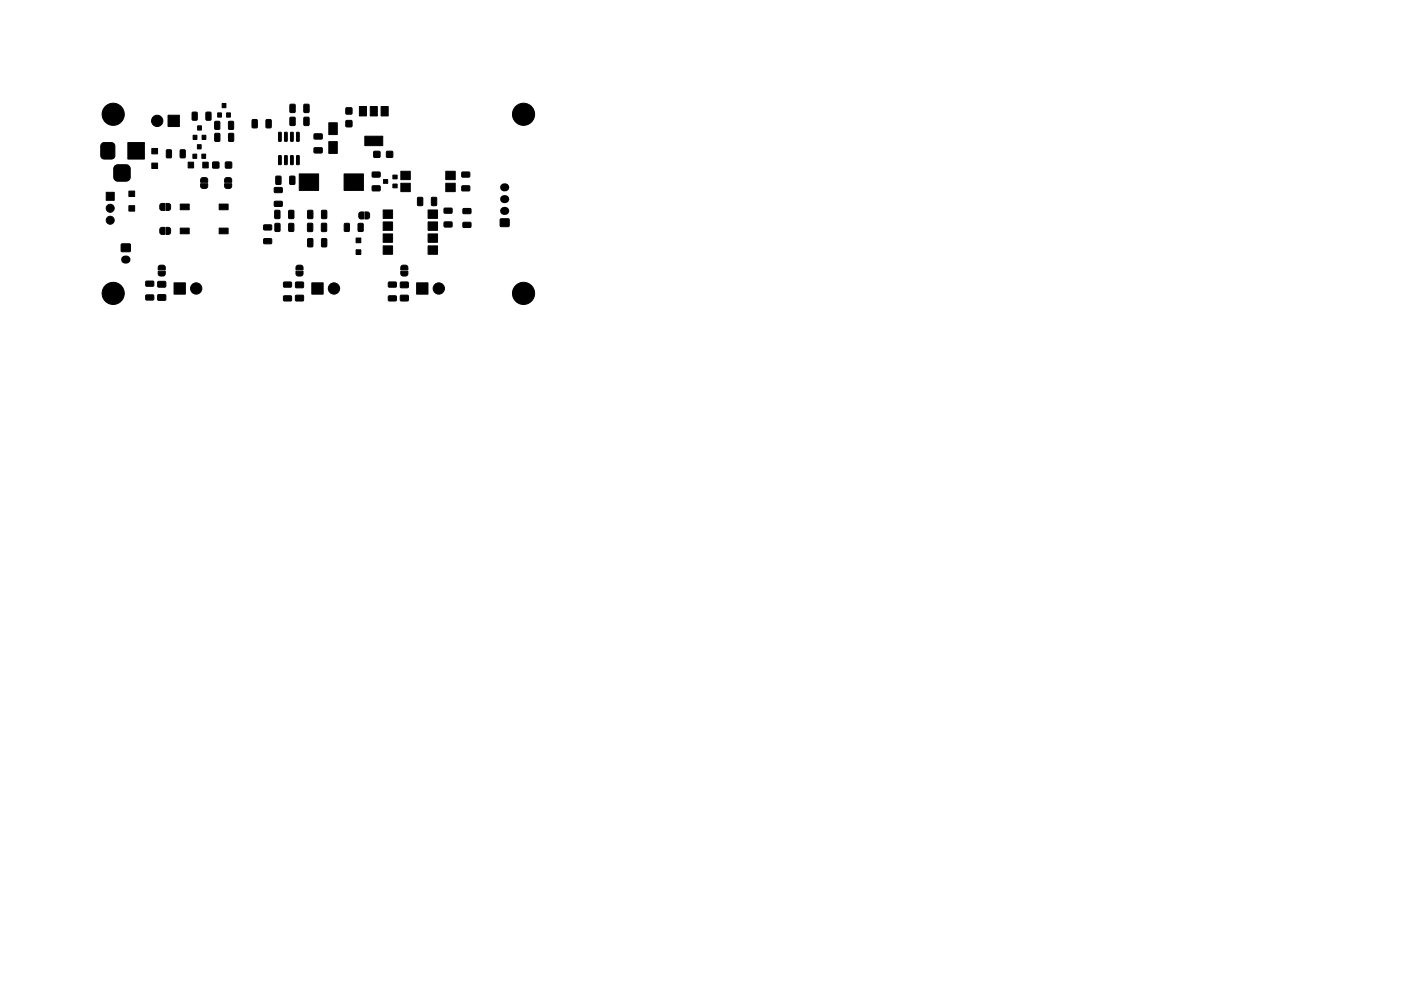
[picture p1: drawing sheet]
<svg xmlns="http://www.w3.org/2000/svg" width="297mm" height="210mm" viewBox="0 0 297 210" stroke-linecap="round" stroke-linejoin="round" font-family="sans-serif">
<g fill="#000" stroke="#000" stroke-width=".21">
<path d="M21.6 30.5l.4-.2 1.6-.1a.75 .75 0 0 1 .8 .8v2a.75 .75 0 0 1-.8 .7h-1.5a.75 .75 0 0 1-.7-.7v-2.1zM24.4 35.2l.5-.2 1.8-.1a.88 .88 0 0 1 .9 .9v1.8a.88 .88 0 0 1-.9 .8h-1.7a.87 .87 0 0 1-.9-.8v-1.9zM27.1 30.2h3.5v3.5h-3.5zM32.2 31.5h1.2v1.1h-1.2zM32.2 34.6h1.2v1.1h-1.2zM35.3 31.8h.8l.2 .1 .1 1.4-.2 .2h-.7l-.2-.1zM35.6 24.4h2.4v2.4h-2.4zM38.2 31.8h.9l.2 .1v1.4l-.1 .2h-.8l-.2-.1zM39.9 34.4h1.1v1.2h-1.1zM40.8 23.8h.8l.2 .1v1.4l-.1 .2h-.8l-.2-.1zM40.9 32.7h.8v.9h-.8zM40.9 28.7h.8v.9h-.8z"/>
<path d="M42.7 37.8l.3-.1h.8l.2 .4v.6h-1.5zM41.9 30.7h.7v.9h-.7zM41.9 26.7h.8v.9h-.8zM42.8 32.7h.8v.9h-.8zM42.9 28.7h.7v.9h-.7zM42.5 39h1.5v.7l-.3 .3-.9-.1-.2-.3zM43 34.4h1.1v1.2h-1.1zM43.7 23.8h.8l.2 .1 .1 1.4-.2 .2h-.7l-.2-.1zM45.1 34.4h1.3v1.2h-1.3zM45.6 25.8l.8-.1 .2 .2v1.3l-.1 .2-.8 .1-.2-.2zM45.6 28.3h.8l.2 .1v1.4l-.1 .2h-.8l-.2-.1zM46.2 23.9h.8v.9h-.8z"/>
<path d="M47.7 37.8l.4-.1h.8l.2 .4v.6h-1.5zM47.1 21.9h.8v.9h-.8zM48 23.9h.9v.9h-.9zM47.8 34.4h1.3v1.2h-1.3zM47.6 39h1.5v.7l-.4 .3-.8-.1-.3-.3zM48.5 25.8l.8-.1 .2 .2v1.3l-.1 .2-.8 .1-.1-.2zM48.5 28.3h.8l.2 .1 .1 1.4-.2 .2h-.7l-.2-.1zM53.5 25.4l.8-.1 .2 .2 .1 1.4-.2 .2h-.7l-.2-.1zM56.4 25.4l.9-.1 .2 .2v1.4l-.1 .2h-.8l-.2-.1zM58.5 37.4l.9-.1 .2 .2v1.4l-.1 .2h-.8l-.2-.1zM59.1 33l.5 .1v1.7l-.1 .1-.5-.1zM59.1 28.1l.5 .1v1.7l-.1 .1-.5-.1z"/>
<path d="M58.2 39.8h1.5l.2 .2-.1 .8-.2 .1h-1.3l-.2-.2zM60.4 33l.5 .1v1.7l-.1 .1-.5-.1zM60.4 28.1l.5 .1v1.7l-.1 .1-.5-.1zM61.6 33l.6 .1v1.7l-.1 .1-.5-.1zM61.6 28.1l.6 .1v1.7l-.1 .1-.5-.1zM61.5 37.4l.8-.1 .2 .2v1.4l-.1 .2h-.8l-.2-.1zM61.5 22.2l.9-.1 .2 .1v1.5l-.1 .2h-.8l-.2-.1zM61.5 24.9l.9-.1 .2 .2v1.4l-.1 .2h-.8l-.2-.1zM62.9 33l.6 .1v1.7l-.2 .1-.4-.1zM62.9 28.1l.6 .1v1.7l-.2 .1-.4-.1zM64.5 22.2l.8-.1 .2 .1v1.5l-.1 .2h-.8l-.2-.1zM64.5 24.9l.8-.1 .2 .2v1.4l-.1 .2h-.8l-.2-.1z"/>
<path d="M66.6 31.4h1.6l.1 .1v.8l-.2 .2-1.4-.1-.1-.2zM66.6 28.4h1.6l.1 .2v.8l-.2 .1h-1.4l-.1-.2zM69.7 26h1.8v2.5h-1.8zM69.7 30h1.8v2.5h-1.8zM73.4 25.6h1.2v1.3h-1.2zM73.4 22.9h1.2v1.3h-1.2zM76.2 22.6h1.5v2h-1.5zM77.4 28.9h3.7v2h-3.7zM78.5 22.6h1.5v2h-1.5zM79.3 32.1h1.2v1.3h-1.2zM78.9 39.5l1.6-.1 .1 .2v.8l-.2 .1h-1.4l-.1-.2zM78.9 36.5h1.6l.1 .2v.8l-.2 .1h-1.4l-.1-.2z"/>
<path d="M80.8 22.6h1.5v2h-1.5zM81.3 38.1h.9v.8h-.9zM82 32.1h1.2v1.3h-1.2zM83.3 37.1h.9v.8h-.9zM83.3 39h.9v.8h-.9zM85 38.9h2v1.8h-2zM85 36.3h2v1.8h-2zM94.5 36.3h2v1.8h-2zM94.5 38.9h2v1.8h-2zM97.9 39.5l1.6-.1 .1 .2v.8l-.2 .1h-1.4l-.1-.2zM97.9 36.5h1.6l.1 .2v.8l-.2 .1h-1.4l-.1-.2zM22.5 40.8h1.7v1.7h-1.7z"/>
<path d="M25.7 51.8h1.9v1.5l-1.8 .1zM27.3 40.5h1.3v1.2h-1.3zM27.3 43.6h1.3v1.2h-1.3zM30.9 59.7h1.6l.1 .2v.7l-.2 .1h-1.4l-.1-.2zM33.7 56.4l.3-.1h.8l.2 .3v.7h-1.5zM34 43.3l.9-.1v1.5l-.7-.1-.3-.2v-.8zM34 48.4l.9-.2v1.5h-.7l-.3-.2v-.8zM33.5 59.8l1.6-.1v1.1l-1.6 .1zM33.5 57.6h1.5v.7l-.3 .2h-.9l-.2-.3zM35.2 43.2h.6l.3 .2 .1 .9-.3 .3-.7 .1zM35.2 48.2l.6 .1 .3 .2 .1 .9-.3 .3h-.7zM38.2 48.4h1.9v1.2h-1.9z"/>
<path d="M38.2 43.3h1.9v1.2h-1.9zM46.5 48.4h1.9v1.2h-1.9zM46.5 43.3h1.9v1.2h-1.9zM55.9 47.8l1.6-.1 .1 .2v.8l-.2 .1h-1.4l-.1-.2zM55.9 50.7l1.6-.1 .1 .2v.8l-.2 .1h-1.4l-.1-.2zM58.3 44.7l.8-.1 .2 .1 .1 1.5-.2 .2h-.7l-.2-.1zM58.3 47.4h.9l.2 .1v1.4l-.1 .2h-.8l-.2-.1zM58.2 42.8l1.5-.1 .2 .2-.1 .8-.2 .1h-1.3l-.2-.2zM60.2 59.9l1.5-.1 .1 .2v.8l-.2 .1h-1.4l-.1-.2zM61.3 47.4h.8l.2 .1v1.4l-.1 .2h-.8l-.2-.1zM61.2 44.7l.9-.1 .2 .1v1.5l-.1 .2h-.8l-.2-.1zM62.9 56.4l.3-.1h.8l.2 .3 .1 .7h-1.6z"/>
<path d="M63.4 36.9h4.2v3.5h-4.2zM62.7 59.9h1.6v1.1h-1.6zM62.7 57.6h1.6l-.1 .7-.3 .2h-.9l-.2-.3zM65.2 47.4l.9-.1 .2 .2v1.4l-.1 .2h-.8l-.2-.1zM65.3 44.7l.8-.1 .2 .1v1.5l-.1 .2h-.8l-.2-.1zM65.3 50.7l.8-.1 .2 .1v1.5l-.1 .2h-.8l-.2-.1zM68.2 47.4l.8-.1 .2 .2 .1 1.4-.2 .2h-.7l-.2-.1zM68.2 44.7l.9-.1 .2 .1v1.5l-.1 .2h-.8l-.2-.1zM68.2 50.7l.9-.1 .2 .1v1.5l-.1 .2h-.8l-.2-.1zM73 36.9h4v3.5h-4zM73 47.4h.9l.2 .1v1.4l-.1 .2h-.8l-.2-.1zM75.5 53h1v1h-1z"/>
<path d="M75.5 50.5h1v1h-1zM76 47.4h.8l.2 .1v1.4l-.1 .2h-.8l-.2-.1zM76.2 45.1l.9-.1v1.5l-.7-.1-.3-.2v-.8zM77.4 45h.6l.3 .3 .1 .8-.3 .3-.7 .1zM81.2 52.2h2v1.7h-2zM81.2 49.6h2v1.8h-2zM81.2 47.1h2v1.8h-2zM81.2 44.5h2v1.8h-2zM82.4 59.9l1.5-.1 .2 .2-.1 .8-.2 .1h-1.4l-.1-.2zM85.1 56.4l.4-.1h.7l.3 .3v.7h-1.5zM84.9 59.9h1.6l.1 1.1h-1.6zM85 57.6h1.5l-.1 .7-.3 .2h-.8l-.3-.3z"/>
<path d="M88.6 41.9l.8-.1 .2 .2v1.4l-.1 .2h-.8l-.2-.1zM90.8 44.5h2v1.8h-2zM90.8 47.1h2v1.8h-2zM90.8 49.6h2v1.8h-2zM90.8 52.2h2v1.7h-2zM91.5 41.9l.9-.1 .2 .2v1.4l-.1 .2h-.8l-.2-.1zM94.2 44.2h1.5l.2 .2-.1 .7-.2 .2-1.3-.1-.2-.2zM94.2 47.1h1.5l.2 .2-.1 .8-.2 .1h-1.3l-.2-.2zM98.2 44.3h1.5l.2 .1-.1 .8-.2 .1h-1.3l-.2-.2zM98.2 47.2h1.5l.2 .2-.1 .7-.2 .2-1.3-.1-.2-.2zM106.1 46.5h1.8v1.5h-1.8zM30.9 62.6h1.6l.1 .2v.7l-.2 .2-1.4-.1-.1-.1z"/>
<path d="M33.5 62.6l1.6-.1v1.1l-1.6 .1zM36.9 60h2.4v2.4h-2.4zM60.2 62.8h1.5l.1 .2v.7l-.2 .2-1.4-.1-.1-.2zM62.7 62.7h1.6v1.1h-1.6zM66.1 60h2.4v2.4h-2.4zM82.4 62.8h1.5l.2 .2-.1 .7-.2 .2-1.4-.1-.1-.2zM84.9 62.7h1.6l.1 1.1h-1.6zM88.3 60h2.4v2.4h-2.4z"/>
<circle cx="24" cy="24.2" r="2.35"/>
<circle cx="33.3" cy="25.6" r="1.2"/>
<circle cx="111" cy="24.2" r="2.35"/>
<circle cx="23.4" cy="46.7" r=".85"/>
<circle cx="23.4" cy="44.2" r=".85"/>
<circle cx="24" cy="62.2" r="2.35"/>
<circle cx="41.6" cy="61.2" r="1.2"/>
<circle cx="70.8" cy="61.2" r="1.2"/>
<circle cx="93" cy="61.2" r="1.2"/>
<circle cx="111" cy="62.2" r="2.35"/>
</g>
<path d="M106.9 39.7h.2M26.5 55.1h.3M106.9 42.2h.2M106.9 44.7h.2" fill="none" stroke="#000" stroke-width="1.7"/>
</svg>
